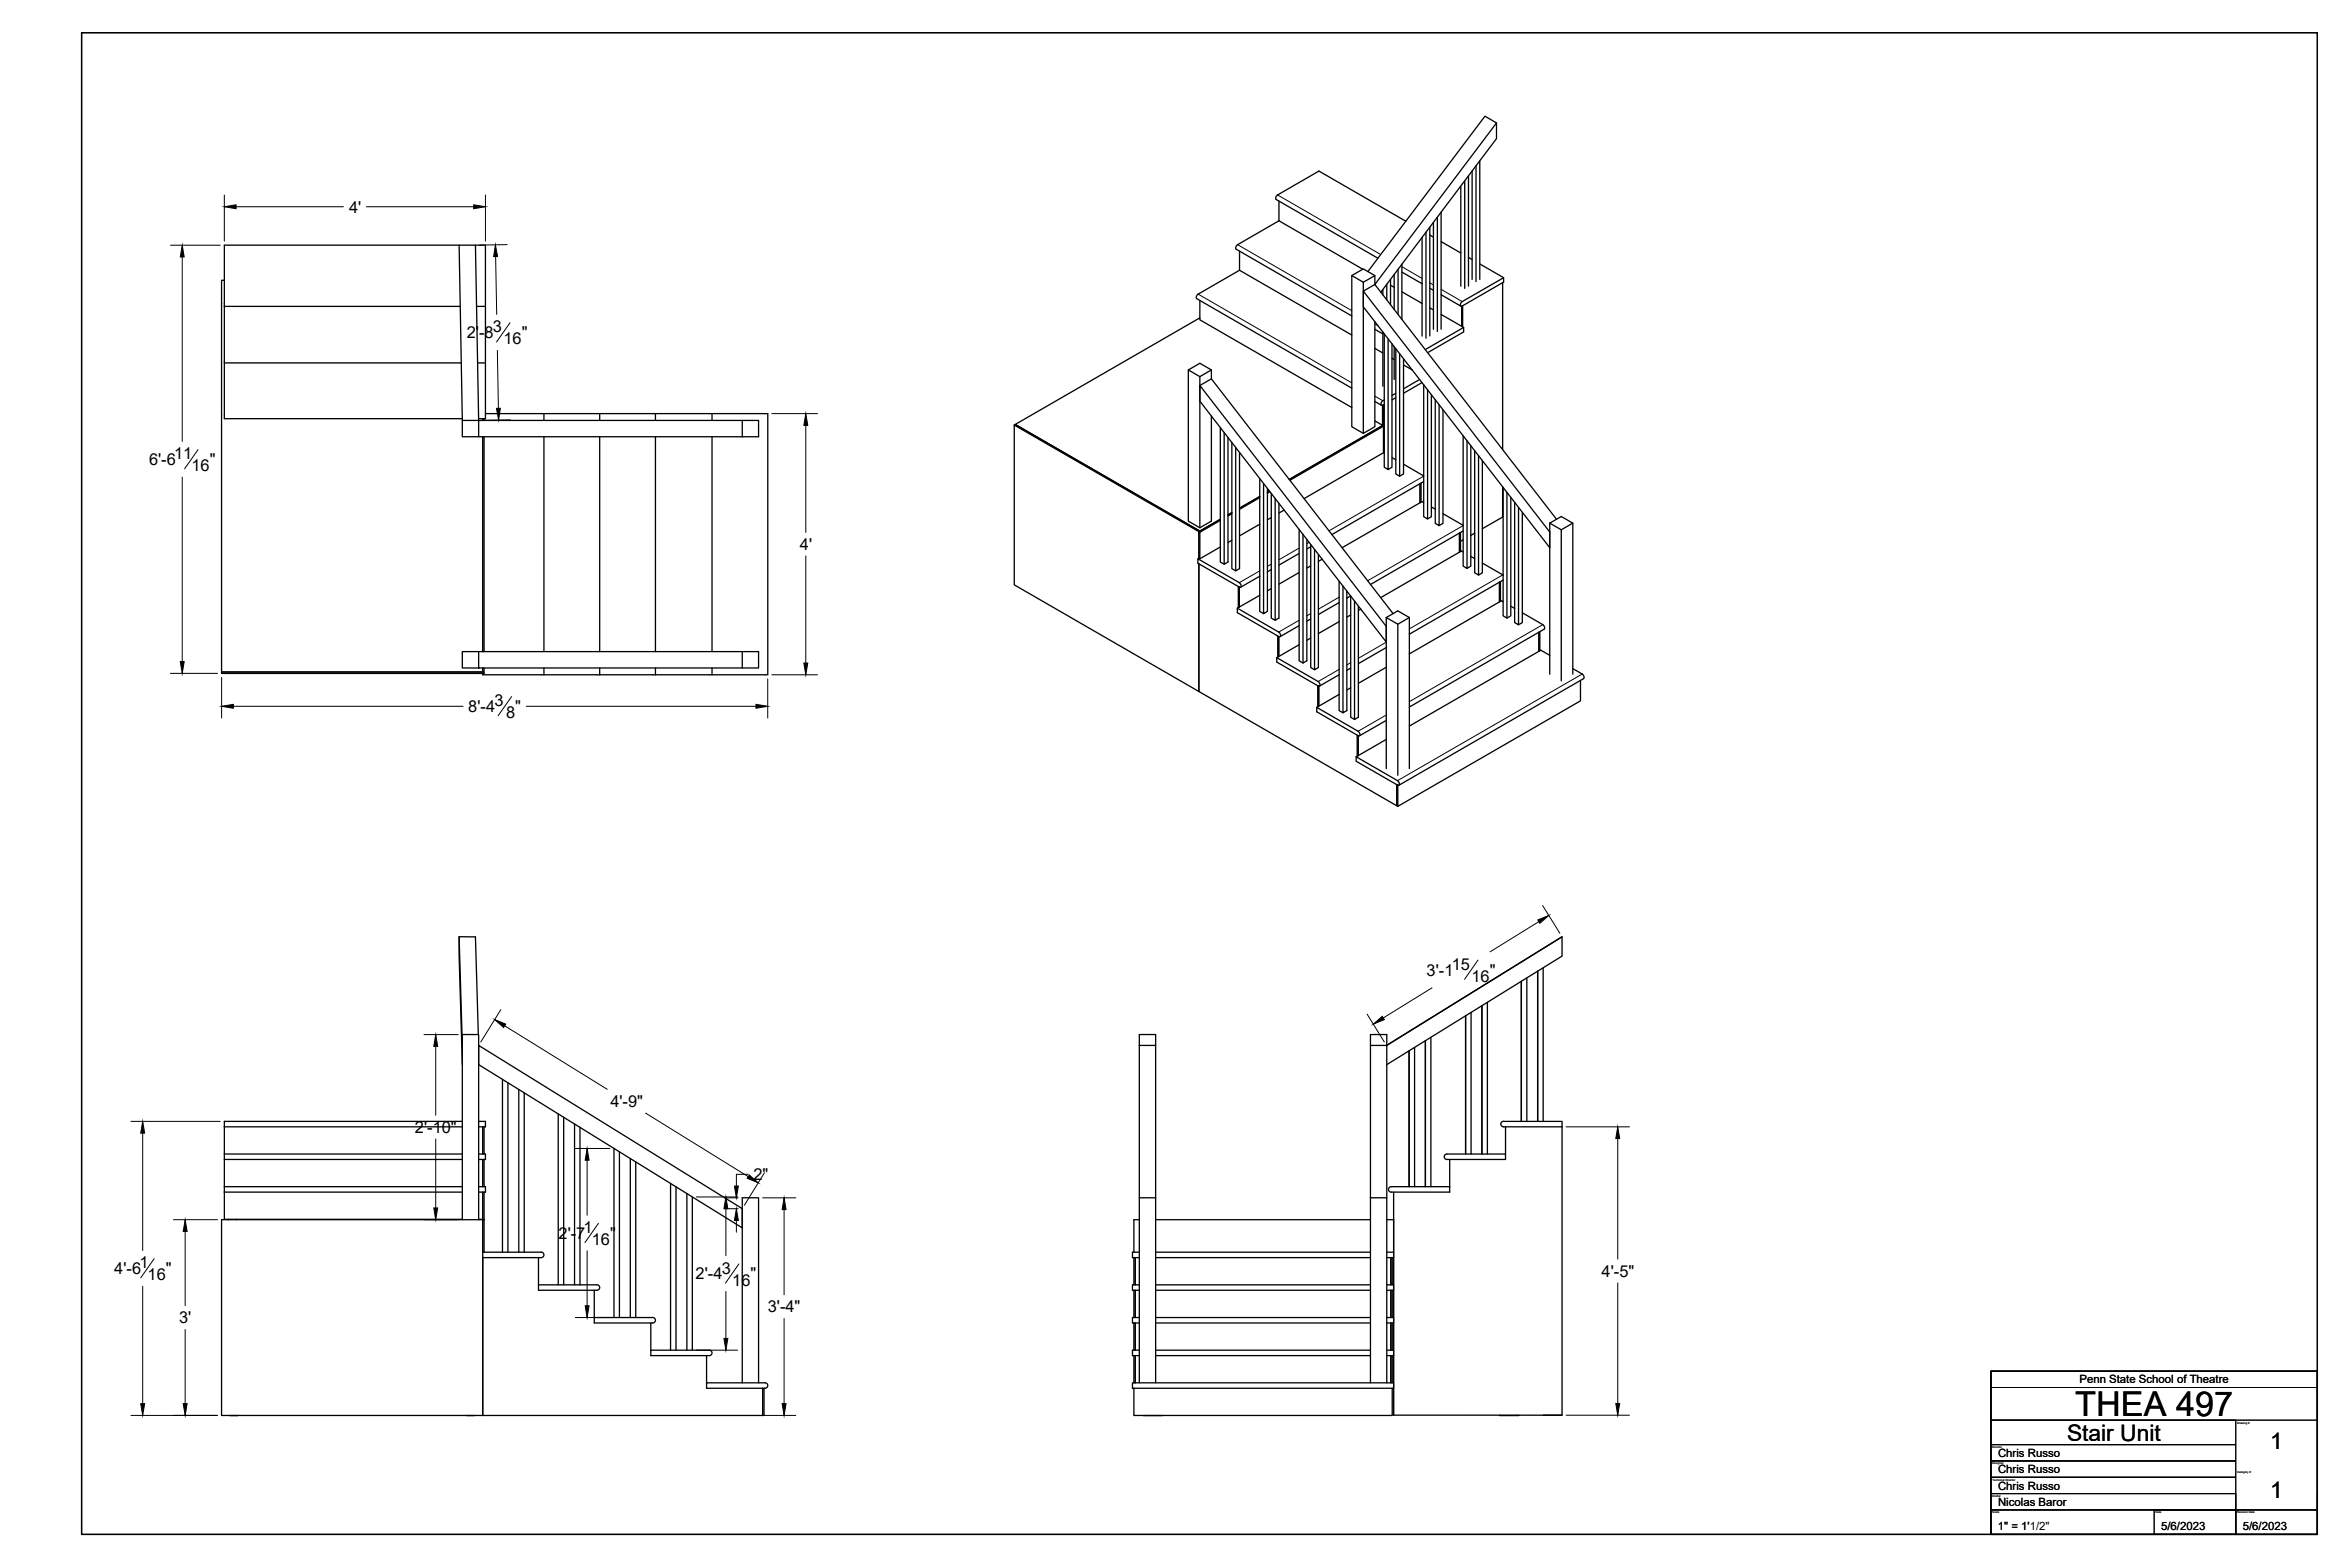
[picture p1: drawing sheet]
<svg xmlns="http://www.w3.org/2000/svg" width="914mm" height="610mm" viewBox="0 0 914 610" stroke-linecap="round" stroke-linejoin="round" font-family="sans-serif">
<defs><g id="words">
<text font-size="13.3" x="807.5" y="550.9">THEA 497</text>
<g font-size="8.9">
<text x="804.3" y="560.4">Stair Unit</text>
<text x="883.4" y="563.6">1</text>
<text x="883.4" y="582.6">1</text>
</g>
<g font-size="6.4">
<text x="135.8" y="82.7">4'</text>
<text x="181.6" y="131.6">2'-8</text>
<text x="191.8" y="129.3">3</text>
<text x="203" y="131.6">&quot;</text>
<text x="195.9" y="134">16</text>
<text x="67.8" y="178.6">11</text>
<text x="58" y="180.9">6'-6</text>
<text x="74.5" y="183.3">16</text>
<text x="81.6" y="180.9">&quot;</text>
<text x="311.3" y="214">4'</text>
<text x="192.4" y="274.7">3</text>
<text x="182.2" y="277">8'-4</text>
<text x="196.9" y="279.4">8</text>
<text x="200.5" y="277">&quot;</text>
<text x="564.9" y="377.2">15</text>
<text x="555.1" y="379.5">3'-1</text>
<text x="572.6" y="381.9">16</text>
<text x="579.7" y="379.5">&quot;</text>
<text x="237.5" y="430.6">4'-9&quot;</text>
<text x="161.5" y="440.7">2'-10&quot;</text>
<text x="293.2" y="459.1">2&quot;</text>
<text x="227.1" y="479.7">1</text>
<text x="217.3" y="481.9">2'-7</text>
<text x="230.3" y="484.3">16</text>
<text x="237.4" y="481.9">&quot;</text>
<text x="44.5" y="495.7">4'-6</text>
<text x="54.2" y="493.4">1</text>
<text x="64.5" y="495.7">&quot;</text>
<text x="270.7" y="497.7">2'-4</text>
<text x="280.9" y="495.4">3</text>
<text x="292.1" y="497.7">&quot;</text>
<text x="623.2" y="496.7">4'-5&quot;</text>
<text x="57.4" y="498.1">16</text>
<text x="284.9" y="500.1">16</text>
<text x="69.7" y="514.8">3'</text>
<text x="298.7" y="510.6">3'-4&quot;</text>
</g>
<g font-size="4.4">
<text x="809.1" y="538.2">Penn State School of Theatre</text>
<text x="777.5" y="566.8">Chris Russo</text>
<text x="777.5" y="573.1">Chris Russo</text>
<text x="777.5" y="579.5">Chris Russo</text>
<text x="777.5" y="585.8">Nicolas Baror</text>
<text x="777.4" y="595.2">1&quot; = 1'</text>
<text x="777.4" y="595.2">1&quot; = 1'1/2&quot;</text>
<text x="840.9" y="595.2">5/6/2023</text>
<text x="872.6" y="595.2">5/6/2023</text>
</g>
<g font-size="1.1">
<text x="870.4" y="553.8">Drawing #</text>
<text x="775.2" y="563.4">Director</text>
<text x="775.2" y="569.7">Designer</text>
<text x="870.5" y="572.9">Category #</text>
<text x="775.3" y="576.1">Technical Director</text>
<text x="775.2" y="582.4">Drafter</text>
<text x="775.2" y="588.8">Scale</text>
<text x="838.7" y="588.8">Date</text>
<text x="870.4" y="588.8">Revision Date</text>
</g>
</g></defs>
<!-- layer: MD_Visible -->
<g fill="none" stroke="#000" stroke-width=".51">
<path d="M582.3 47.8l-47.3 62.9v-3.5l-4.5-2.6-4.5 2.6v58.8l4.5 2.6 4.5-2.6v-40.8M497.6 78.2v7.7M568.4 72.4v39M569.9 70.4v41.8M571.4 68.4v42.9M572.8 66.5v42.2M574.3 64.5v45.1M575.8 62.6v46.1M178.6 95.4h-91.3v23.8M185 95.4h3.9v23.8M481.6 95.2l-.7 .9 .1 .9 45 25.9M482.3 97.7v7.4"/>
<path d="M497.6 85.9l32.7 18.8M497.6 85.9l-16 9.3M547 86.1l-33.8-19.6-16.1 9.3-.6 .7-.1 .6 .2 .5 39.6 22.9M553.3 92.4v38.3M554.9 90.3v41.3M556.3 91.4l1.5 .9M556.3 88.4v42.3M557.8 86.5v41.6M559.3 84.5v44.4M560.7 94l7.7 4.4M560.7 82.6v45.5M87.3 109h-1.1v152.4h101.6v-1.5v2.1h.6v-2.1"/>
<path d="M87.3 119.2v22M87.3 119.2h91.8M185.4 119.2h3.5M188.9 119.2v22M465.7 116.2l60.3 34.8M466.9 116.9v7.5l59.1 34.1M482.3 105.1l-16.1 9.3-.7 .9 .2 .9M482.3 105.1l43.7 25.2M526 107.2l4.5 2.6v58.8M530.5 113.3v6.1l72.5 93.7M532.3 105.6l45.5-60.4 4.5 2.6v6.1l-45 59.8M535 107.2l-4.5 2.6"/>
<path d="M538.1 112.6v2.1M539.6 110.6v6M541.1 111l1.4 .8M541.1 108.7v9.8M542.5 106.8v13.6M544 104.8v17.5M545.5 105.9l7.8 4.5M545.5 113.5l7.8 4.5M545.5 102.8v21.4M556.3 112.1l1.5 .8M556.3 119.8l1.5 .8M560.7 114.7l7.7 4.4"/>
<path d="M568.7 119.1v7.8M569.1 119v8.2M571.4 100.1l1.4 .9M575.8 102.7l9.3 5.3v1.7l-16.1 9.3-.6 .1-.1-.8 .7-1 16.1-9.3M584.7 110v64.9M466.9 123.7l-71.9 41.4 71.9 41.5M535 128.1l3.1 1.8M535 135.5l3.1 1.8M538.1 129.2v21.1M538.6 129.9v51.9l1.5 .8v-50.8M541.6 133.8v48l-1.5 .8M541.6 139.4l.9 .5"/>
<path d="M542.5 134.9v12.7M543.1 135.7v48.7l1.5 .9v-47.7M546.1 139.6v44.8l-1.5 .9M560.7 122.3l8.8 5.1v1.7l-14 8.1M569.5 127.4l-14.9 8.6M87.3 141.2v21.7h92.6M87.3 141.2h92.2M185.8 141.2h3.1M188.9 141.2v21.7h-2.7M462.4 143.9l4.5 2.6v58.8M466.9 150l4.5-2.6 70.7 91.3M471.4 147.4v-3.5l-4.5-2.6-4.5 2.6v58.8l4.5 2.6 4.5-2.6v-40.8"/>
<path d="M471.4 143.9l-4.5 2.6M535 156.2l2.5 1.5M538.1 155.9l-.7 .9v.7l.4 .2 .8-.4M538.4 157.5v8.2l-.5-.2 .5 .2v10.4M538.6 155.6l-.5 .3M543.1 153l-1.5 .8M543.1 154.7l-1.5 .9M546.1 142l3.4 1.9M552.4 147.6l-6.3 3.7M553.3 148.8l-7.2 4.2M554 149.7v51.3l1.5 .9v-50.3M557 153.6v47.4l-1.5 .9"/>
<path d="M558.5 155.5v48.1l1.5 .9v-47.1M561.5 159.4v44.2l-1.5 .9M186.2 169.9h109v-6.3h-6.4v6.3M187.8 162.9v.7M187.8 169.9v83.6M188.4 162.9v.7M188.4 169.9v83.6M188.9 160.9h22.7M211.6 160.9h21.7M211.6 160.9v2.7M211.6 169.9v83.6M233.3 160.9h21.7"/>
<path d="M233.3 160.9v2.7M233.3 169.9v83.6M255 160.9h22.1M255 160.9v2.7M255 169.9v83.6M277.1 160.9h21.6v101.6h-21.6M277.1 160.9v2.7M277.1 169.9v83.6M288.8 163.6h-102.6v6.3h-6.3v-6.3h6.3l-1.2-68.2h-6.4l1.3 68.2M394.7 165.4v62.1l71.8 41.5v-49.7v49.7l77 44.5v-8.2v8.2l.4 .2M394.7 165.4l.3-.3 71.9 41.5-.4 .2M394.7 165.4l71.8 41.4"/>
<path d="M474.8 166.3v52.3l1.5 .9M476.3 168.3v51.2l1.5-.9v-48.4M479.3 172.1v49.1l1.5 .9M480.8 174.1v48l1.5-.9v-45.2M535 163.7l3 1.8v-7.8l-.1 7.9-36.2 20.9M538.3 165.8h.1M538.4 176.1l.2 .2M538.4 176.1l-31 17.9M538.4 165.8v10.3M538.4 165.8l-36.5 21M541.6 178l1.5 .9M569.3 169.5v50.7l1.5 .9v-49.6"/>
<path d="M572.3 173.4v46.8l-1.5 .9M573.8 175.3v47.5l1.5 .9v-46.4M576.8 179.2v43.6l-1.5 .9M479.3 199.4l-1.5 .9M479.3 199.9l-1.5 .8M490.2 186.2v51.6l1.5 .9M490.2 193.2l-7.9 4.5M490.2 193.6l-7.9 4.5M491.7 188.1v50.6l1.5-.9v-47.8M493.9 191l-.7 .4M494.1 191.3l-.9 .6M494.7 192v48.5l1.5 .8"/>
<path d="M496.2 193.9v47.4l1.4-.8v-44.7M499.7 198.4l-2.1 1.2M546.1 180.6l7.9 4.5M552.6 188.2v7.4M552.9 187.9v7.4M554 187.3l-35.8 20.7M554 195.5l-.7-.4-31.1 18M557 197.2l1.5 .9M561.5 199.8l7.8 4.6M584.7 189.4v11.7l-7.9 4.6M584.9 189.6v50l1.5 .9v-48.9M587.9 193.5v46.1l-1.5 .9"/>
<path d="M589.4 195.4v46.8l1.5 .9v-45.7M592.3 199.3v42.9l-1.4 .9M466.1 217.4l16.1 9.3 .8 1.3-.3 .5-.5-.1M466.5 217.1l-.4 .3v1.7l16.1 9.3M466.5 206.8v10.3M466.5 217.1l.4 .3M466.5 206.8l.4 .3M466.9 207.1v10.3M474.8 202l-8.3 4.8M474.8 212.8l-7.9 4.6M474.8 202.5l-7.9 4.6M479.3 210.2l-1.5 .9"/>
<path d="M490.2 203.9l-7.9 4.6M494.7 201.3l-1.5 .9M505.5 206v51.1l1.5 .8M505.5 215.3l-7.9 4.5M507 207.9v50l1.5-.8v-47.2M510 211.8v47.9l1.5 .8M510 212.7l-1.5 .9M511.5 213.7v46.8l1.5-.8v-44M514.5 217.6l-1.5 .8M567.9 207.4v7.4M568.3 207.2v7.4M569.3 206.5l-36 20.9"/>
<path d="M569.3 214.7l-.6-.3-31.5 18.1M569.3 210l-1 .6M572.3 216.5l1.5 .8M573.8 207.4l-1.5 .9M576.8 219.1l8.1 4.6M603 203.5l4.5 2.6v58.8M603 203.5l4.5-2.6 4.5 2.6v58.8M603 203.5v58.8M605.6 202l-70.6-91.3-4.5 2.6 72.5 93.7M612 203.5l-4.5 2.6M481.5 236.6l16 9.3 .8 1.3-.2 .5-.5-.1M481.5 236.6v1.7l16.1 9.3"/>
<path d="M481.8 228.2v8.2M482.2 228.4v7.8M490.2 224.2l-7.5 4.3M490.2 231.6l-8.7 5M494.7 221.6l-1.5 .8M494.7 229l-1.5 .8M505.5 222.7l-7.9 4.6M510 220.1l-1.5 .9M521.1 226.1v50.3l1.5 .9M521.1 234.4l-8.1 4.7M522.6 228v49.3l1.5-.9v-46.4M525.5 231.8l-1.4 .9"/>
<path d="M525.6 231.9v47.1l1.5 .9M525.6 239.2l-1.5 .9M527.1 233.8v46.1l1.5-.9v-43.2M529.5 237l-.9 .5M583.5 226.5v7.6M583.8 226.3v7.6M584.9 225.7l-36.5 21M584.9 234.1l-.7-.4-35.8 20.7M587.9 235.8l1.5 .9M592.3 238.4l8 4.6 .6 .6 .1 1-52.6 30.5M186.2 253.5h109v6.4h-6.4v-6.4M186.2 259.9h-6.3v-6.4h6.3v6.4h102.6"/>
<path d="M211.6 259.9v2.6M233.3 259.9v2.6M255 259.9v2.6M277.1 259.9v2.6M496.8 255.8v1.8l16.1 9.2 .5 .1 .2-.9-.7-.9M496.8 255.8l16.1 9.3M497.2 247.4v8.2M497.6 247.6v7.8M505.5 243.4l-7.4 4.3M505.5 250.8l-8.7 5M510 240.8l-1.5 .9M510 248.2l-1.5 .9"/>
<path d="M521.1 241.8l-8.1 4.7M525.6 259.9l-1.5 .9M539.4 240.2l4.5-2.6 4.5 2.6v58.8M539.4 240.2l4.5 2.6v58.8M539.4 243.7l-72.5-93.7v6.1l72.5 93.7M539.4 251.9l-10.8 6.3M539.4 259.6l-10.8 6.2M539.4 240.2v58.8M548.4 240.2l-4.5 2.6M598.8 246v7.4M599.2 245.7v7.5M603 254.9l-3.5-2-51.1 29.6"/>
<path d="M86.2 261.4h101.6v.6h-101.6zM187.8 262v.5h23.8M211.6 262.5h21.7M233.3 262.5h21.7M255 262.5h22.1M512.4 275.2l16 9.3 .7 .9v.7l-.7 .1-16-9.3zM512.7 266.8v8.2M513.1 266.9v7.8M521.1 262.5l-7.7 4.4M521.1 270.2l-8.7 5M525.6 267.6l-1.5 .8M612 260.1l3.7 2.1"/>
<path d="M615 264.7v7.9l-71.1 41.1v-8.2M615.6 262.2l.7 .9-.1 .9-71.9 41.5M527.7 294.4l16.1 9.3 .7 .9v.7l-.7 .1-16.1-9.3zM528.1 286v8.2M528.5 286.2v7.8M539.4 280.2l-10.4 6.1M539.4 287.7l-11.7 6.7M178.6 364.4l1.3 42.3M598.3 377.8v58.4M600.5 376.5v59.7M607.8 364.5l-68.2 42.2v-4.2h-6.3v4.2M570.3 395.2v53.7"/>
<path d="M572.4 393.9v55M576.6 391.3v57.6M576.6 391.2v57.7M578.8 389.9v59M591.9 381.8v54.4M592 381.7v54.5M594.1 380.4v55.8M186.1 402.5l-1.1-38-6.4-.1 1.3 49.7M195.5 419.9v67.2M443.3 406.7h6.4v59.3M449.7 406.7v-4.2h-6.4v63.5M539.6 406.6l68.2-42.2v7.5l-68.2 42.3"/>
<path d="M548.3 408.8v52.8M550.4 407.5v54.1M554.6 404.9v56.7M554.7 404.9v56.7M556.8 403.5v58.1M87.3 438.4h92.6M87.3 438.4v10.5M179.9 436.2h-92.6v2.2M186.2 436.2h2.7v2.2h-2.7M187.8 438.4v10.5M188.4 438.4v10.5M197.6 421.2v65.9"/>
<path d="M201.9 423.8v63.3M204 425.2v61.9M217.2 433.3v66.5M219.3 434.7v65.1M223.6 437.3v62.5M225.7 438.6v61.2M585 436.2a1.07 1.07 0 0 0-1 1.1 1.07 1.07 0 0 0 1 1.1h22.8M585 436.2h22.8v2.2M585.8 438.4v10.5M607.8 438.4v112.1h-65.5M87.3 448.9v2.2M87.3 448.9h92.6"/>
<path d="M179.9 451.1h-92.6v10.5M186.2 448.9h2.7v2.2h-2.7M187.8 451.1v10.5M188.4 451.1v10.5M238.9 446.8v65.8M241 448.1v64.5M245.3 450.7v61.9M247.4 452v60.6M562.2 449.4l.8-.5h22.8v2.2h-22.8l-.6-.2-.4-.6zM564.1 451.1v10.5M87.3 463.8v10.5h92.6M87.3 461.6v2.2"/>
<path d="M87.3 461.6h92.6M87.3 463.8h92.6M88.9 474.3v.2M92.1 474.3v.2M179.9 474.5v-72h6.3v72M186.2 474.3h1.6v-10.5v23.3v-12.6h.6M186.2 461.6h2.7v2.2h-2.7M187.8 474.5h-101.6v76.2h101.6v-61.5M187.8 474.3l.6 .2M188.4 463.8v10.5M188.4 474.5v12.6M260.9 460.4v64.9"/>
<path d="M263 461.7v63.6M267.3 464.3v61M269.4 465.6v59.7M288.8 470.2l-102.6-63.5v7.5l102.6 63.5M443.3 474.5h-2.1v12.6M449.7 466h-6.4v72M449.7 474.5h83.6M449.7 466v72M533.3 466h6.3v72M533.3 466v-59.3h6.3v59.3M533.3 466v72M539.6 474.5h2.7v12.6"/>
<path d="M541.3 461.6a1.07 1.07 0 0 0-1 1.1 1.07 1.07 0 0 0 1 1.1h22.8v-2.2h-22.8M542.2 474.5l.1 76-.1-10.4M542.3 463.8v10.5M187.8 489.2v61.5h109v-10.6v10.6h.5v-10.6M209.5 499.8h22.8a1.06 1.06 0 0 1 1 1.1 1.06 1.06 0 0 1-1 1h-22.8zM209.5 489.2v10.6M210.6 487.1a1.07 1.07 0 0 1 1 1.1 1.07 1.07 0 0 1-1 1h-22.8M210.6 487.1h-22.8v2.1M441.2 489.2v10.6M441.7 489.2v10.6M443.3 487.1h-2.7v2.1h2.7M443.3 499.8h-2.7v2.1h2.7"/>
<path d="M449.7 489.2h83.6M449.7 487.1h83.6M449.7 499.8h83.6M539.6 499.8h2.7v2.1h-2.7M539.6 487.1h2.7M541.2 489.2v10.6M541.7 489.2v10.6M542.2 489.2v10.6M542.3 487.1v2.1h-2.7M231.2 512.6h22.8a1.06 1.06 0 0 1 1 1 1.06 1.06 0 0 1-1 1.1h-22.8zM231.2 501.9v10.7M253.2 514.7v10.6"/>
<path d="M441.2 501.9v10.7M441.2 514.7v10.6M441.7 501.9v10.7M441.7 514.7v10.6M443.3 512.6h-2.7v2.1h2.7M449.7 501.9h83.6M449.7 514.7h83.6M449.7 512.6h83.6M539.6 512.6h2.7v2.1h-2.7M541.2 501.9v10.7M541.2 514.7v10.6M541.7 501.9v10.7"/>
<path d="M541.7 514.7v10.6M542.2 501.9v10.7M542.2 514.7v10.6M274.9 538h22.8a1.06 1.06 0 0 1 1 1 1.06 1.06 0 0 1-1 1.1h-22.8zM274.9 527.4v10.6M276 525.2a1.07 1.07 0 0 1 1.1 1.1 1.07 1.07 0 0 1-1.1 1.1h-22.8v-2.1h22.8M288.8 538v-72h6.4v72M440.6 538h101.7v2.1h-101.7zM441.2 527.4v10.6M441.7 527.4v10.6M443.3 525.3h-2.7v2.1h2.7M449.7 527.4h83.6"/>
<path d="M449.7 525.3h83.6M539.6 525.3h2.7v2.1h-2.7M541.2 527.4v10.6M541.7 527.4v10.6M542.2 527.4v10.6M89.4 550.7h3.2M181.5 550.7h3.2M441.2 540.1v10.6h100.5v-10.6M444.9 550.7h7.4M583.6 550.5h7.4M600.4 550.5h7.4"/>
</g>
<!-- layer: MD_Visible Narrow -->
<g fill="none" stroke="#000" stroke-width=".39">
<path d="M497.1 75.8l40.2 23.2M481.6 95.2l44.4 25.6M466.2 114.4l59.8 34.5M545.5 103.8l7.8 4.5M556.3 110l1.5 .8M560.7 112.6l8.3 4.7M535 126l1.2 .7M535 154.1l3.1 1.8M554 185.2l-36.9 21.3M494.7 219.5l-1.5 .8M505.5 213.2l-7.9 4.6M509.4 211l-.9 .5"/>
<path d="M569.3 204.5l-37.1 21.4M490.2 222.1l-8 4.6M510 238.7l-1.5 .9M521.1 232.3l-8.1 4.7M524.4 230.4l-.3 .2M584.8 223.6l-36.4 21M505.5 241.3l-7.9 4.6M525.6 257.8l-1.5 .9M539.4 249.8l-10.8 6.3M600.3 243l-51.9 30M521.1 260.4l-8.2 4.7M539.4 278.2l-11 6.3"/>
<path d="M615.7 262.2l-71.9 41.5"/>
</g>
<!-- layer: Dimms -->
<path d="M31.8 12.7h869.9v584.2h-869.9zM774.7 533.4h127v63.5h-127z" fill="none" stroke="#000" stroke-width=".51"/>
<g fill="none" stroke="#000" stroke-width=".39">
<path d="M87.3 75.9v17.9M188.9 75.9v17.9M66.3 95.4h19.4M70.9 100v71.7M91.9 80.4h41.7M142.6 80.4h41.7M192.8 99.8l.5 22.5M197.3 95.2l-10.7 .2M193.5 136.3l.4 22.6M198.5 125.5l-5.3 7.5M77.1 174.9l-5.3 7.5M198.6 163.3l-10.8 .2"/>
<path d="M300.3 160.9h17.8M313.5 165.5v41.6M70.9 185.6v71.8M313.5 216.3v41.6M66.3 262h18.3M86.2 263.5v15.8M90.8 274.8h89.4M199.1 271l-5.3 7.5M204.8 274.8h89.4M298.7 264.1v15.2M300.3 262.5h17.8M598.8 358.5l-19 11.8"/>
<path d="M600.2 352.3l6.8 10.8M575.1 373.5l-5.2 7.5M194.9 392.8l-7.8 12.6M196.4 399.1l39.9 24.7M532 394.5l6.6 10.9M557.2 384.3l-19 11.7M165 402.5h13.3M169.5 407.1v26.8M50.9 436.2h34.8M251.2 433l39.9 24.8M609.4 438.4h24.6M55.5 440.8v45.7"/>
<path d="M169.5 443.1v26.8M223.9 446.8h13.4M228.5 451.4v21.3M291.1 456.8h-4.6v4.6M297.4 456.3l-7.8 12.6M629.5 442.9v46.9M67.5 474.5h17.1M72.1 479.1v28.8M165 474.5h13.3M232.9 475.9l-5.3 7.5M271 465.6h16M282 466h5.2"/>
<path d="M282 470.2h5.2M282.4 470.2v18.3M286.5 474.8v4.6M296.7 466h13M305.1 470.6v33.1M60 489.7l-5.3 7.4M228.5 486.6v21.4M287.5 491.7l-5.2 7.5M629.5 499.1v46.9M55.5 500.4v45.7M72.1 517.2v28.9M223.9 512.6h13.4"/>
<path d="M282.4 502.4v18.3M305.1 512.9v33.2M271 525.3h16M774.7 533.4h127v6.4h-127zM774.7 539.8h127v12.7h-127zM50.9 550.6h33.7M296.7 550.6h13M609.4 550.5h24.6M774.7 552.5h95.3v9.5h-95.3zM774.7 562h95.3v6.3h-95.3zM774.7 568.3h95.3v6.4h-95.3zM774.7 574.7h95.3v6.3h-95.3z"/>
<path d="M774.7 581h95.3v6.4h-95.3zM774.7 587.4h95.3v9.5h-95.3zM838.2 587.4h31.8v9.5h-31.8zM870 581v6.4h31.7v-6.4M870 587.4h31.7v9.5h-31.7z"/>
</g>
<g fill="#000" stroke="#000" stroke-width=".39">
<path d="M87.3 80.4l4.6-.7v1.5zM184.3 79.7l4.6 .7-4.6 .8zM70.9 95.4l.8 4.6h-1.6zM192.8 95.3l.8 4.5h-1.5zM193.2 158.9l1.5-.1-.7 4.6zM313.5 160.9l.8 4.6h-1.5zM70.1 257.4h1.6l-.8 4.6zM312.8 257.9h1.5l-.8 4.6zM86.2 274.8l4.6-.8v1.5zM294.2 274l4.5 .8-4.5 .7zM598.4 357.9l4.3-1.8-3.5 3.1zM192.5 396.6l4.3 1.8-.8 1.3z"/>
<path d="M534.4 398.4l3.4-3 .8 1.3zM169.5 402.5l.8 4.6h-1.5zM55.5 436.2l.8 4.6h-1.5zM228.5 446.8l.7 4.6h-1.5zM291.5 457.1l3.5 3-4.3-1.7zM629.5 438.4l.7 4.5h-1.5zM72.1 474.5l.7 4.6h-1.5zM168.8 469.9h1.5l-.8 4.6zM282.4 465.6l.8 4.6h-1.5zM286.5 470.2l.8 4.6h-1.5zM285.8 461.4h1.5l-.8 4.6zM305.1 466l.8 4.6h-1.6z"/>
<path d="M227.7 508h1.5l-.7 4.6zM281.7 520.7h1.5l-.8 4.6zM54.8 546.1h1.5l-.8 4.5zM71.3 546.1h1.5l-.7 4.5zM304.3 546.1h1.6l-.8 4.5zM628.7 546h1.5l-.7 4.5z"/>
</g>
<use href="#words"/>
</svg>
